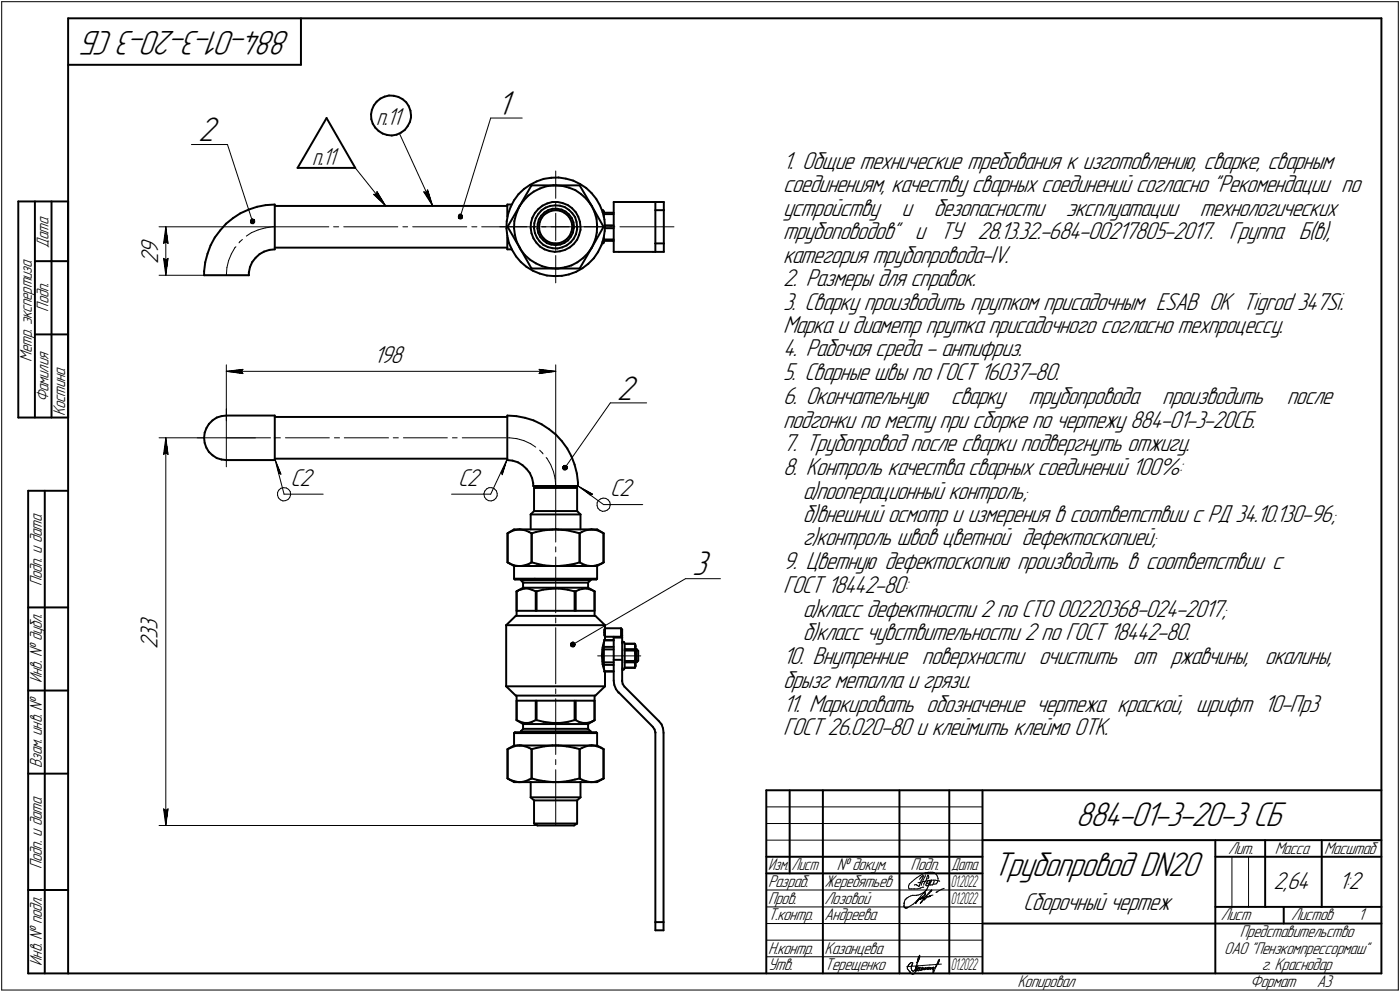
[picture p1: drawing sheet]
<svg xmlns="http://www.w3.org/2000/svg" width="421mm" height="298mm" viewBox="0 0 421 298" stroke-linecap="round" stroke-linejoin="round" font-family="sans-serif">
<defs><g id="words">
<g font-size="10.9">
<text x="87.4" y="9.4" transform="rotate(-180 87.4 9.4)">884-01-3-20-3 СБ</text>
<text x="149.6" y="34.4">1</text>
<text x="59.6" y="42.4">2</text>
<text x="185.5" y="120.1">2</text>
<text x="208.2" y="172.9">3</text>
<text x="323.6" y="248.1">884-01-3-20-3 СБ</text>
<text x="298.7" y="263.4">Трубопровод DN20</text>
</g>
<g font-size="7.8">
<text x="235.5" y="50.8">1. Общие технические требования к изготовлению, сварке, сварным</text>
<text x="235.5" y="57.8">соединениям, качеству сварных соединений согласно &quot;Рекомендации по</text>
<text x="235.5" y="64.8">устройству</text>
<text x="271.1" y="64.8">и</text>
<text x="280.9" y="64.8">безопасности</text>
<text x="320.6" y="64.8">эксплуатации</text>
<text x="360.9" y="64.8">технологических</text>
<text x="235.5" y="71.8">трубоповодов&quot; и ТУ 28.13.32.-684-00217805-2017. Группа Б(в),</text>
<text x="47.6" y="79.4" transform="rotate(-90 47.6 79.4)">29</text>
<text x="235.5" y="78.9">категория трубопровода-IV.</text>
<text x="235.5" y="86.1">2. Размеры для справок.</text>
<text x="235.5" y="93.1">3. Сварку производить прутком присадочным ESAB OK Tigrod 347Si.</text>
<text x="235.5" y="100.1">Марка и диаметр прутка присадочного согласно техпроцессу.</text>
<text x="235.5" y="107.1">4. Рабочая среда - антифриз.</text>
<text x="112.5" y="109.1">198</text>
<text x="235.5" y="114.2">5. Сварные швы по ГОСТ 16037-80.</text>
<text x="235.5" y="121.3">6. Окончательную</text>
<text x="286" y="121.3">сварку</text>
<text x="309.3" y="121.3">трубопровода</text>
<text x="349.5" y="121.3">производить</text>
<text x="387" y="121.3">после</text>
<text x="235.5" y="128.5">подгонки по месту при сборке по чертежу 884-01-3-20СБ.</text>
<text x="235.5" y="135.6">7. Трубопровод после сварки подвергнуть отжигу.</text>
<text x="235.5" y="142.7">8. Контроль качества сварных соединений 100%:</text>
<text x="87.4" y="146">С2</text>
<text x="137.8" y="146">С2</text>
<text x="183.5" y="149.1">С2</text>
<text x="241.5" y="149.9">а)пооперационный контроль;</text>
<text x="241.5" y="156.9">б)внешний осмотр и измерения в соответствии с РД 34.10.130-96;</text>
<text x="241.5" y="163.9">г)контроль швов цветной дефектоскопией;</text>
<text x="235.5" y="171">9. Цветную дефектоскопию производить в соответствии с</text>
<text x="235.5" y="178.2">ГОСТ 18442-80:</text>
<text x="241.5" y="185.3">а)класс дефектности 2 по СТО 00220368-024-2017;</text>
<text x="47.3" y="195.1" transform="rotate(-90 47.3 195.1)">233</text>
<text x="241.5" y="192.4">б)класс чувствительности 2 по ГОСТ 18442-80.</text>
<text x="235.5" y="199.6">10. Внутренние поверхности очистить от ржавчины, окалины,</text>
<text x="235.5" y="206.7">брызг металла и грязи.</text>
<text x="235.5" y="213.8">11. Маркировать обозначение чертежа краской, шрифт 10-Пр3</text>
<text x="235.5" y="221">ГОСТ 26.020-80 и клеймить клеймо ОТК.</text>
<text x="383" y="267.2">2,64</text>
<text x="402.6" y="267.2">1:2</text>
<text x="307.7" y="273.4">Сборочный чертеж</text>
</g>
<g font-size="7.7">
<text x="113.1" y="37.5">п.11</text>
<text x="93.9" y="49.4">п.11</text>
</g>
<g font-size="5.4">
<text x="14.6" y="74.4" transform="rotate(-90 14.6 74.4)">Дата</text>
<text x="14.6" y="93.6" transform="rotate(-90 14.6 93.6)">Подп.</text>
<text x="9.6" y="108.6" transform="rotate(-90 9.6 108.6)">Метр. экспертиза</text>
<text x="14.6" y="120.9" transform="rotate(-90 14.6 120.9)">Фамилия</text>
<text x="19.6" y="125" transform="rotate(-90 19.6 125)">Костина</text>
<text x="12.6" y="176.1" transform="rotate(-90 12.6 176.1)">Подп. и дата</text>
<text x="12.6" y="205.2" transform="rotate(-90 12.6 205.2)">Инв. № дубл.</text>
<text x="12.6" y="230.9" transform="rotate(-90 12.6 230.9)">Взам. инв. №</text>
<text x="369.3" y="256.6">Лит.</text>
<text x="383.4" y="256.6">Масса</text>
<text x="398.3" y="256.6">Масштаб</text>
<text x="12.6" y="261.1" transform="rotate(-90 12.6 261.1)">Подп. и дата</text>
<text x="251.6" y="261.6">№ докум.</text>
<text x="273.9" y="261.6">Подп.</text>
<text x="231" y="266.6">Разраб.</text>
<text x="248" y="266.6">Жеребятьев</text>
<text x="231" y="271.6">Пров.</text>
<text x="248" y="271.6">Лозовой</text>
<text x="231" y="276.6">Т.контр.</text>
<text x="248" y="276.6">Андреева</text>
<text x="367.1" y="276.6">Лист</text>
<text x="372.9" y="281.7">Представительство</text>
<text x="388.3" y="276.6">Листов</text>
<text x="408.5" y="276.6">1</text>
<text x="231" y="286.6">Н.контр.</text>
<text x="248" y="286.6">Казанцева</text>
<text x="368.2" y="286.6">ОАО &quot;Пензкомпрессормаш&quot;</text>
<text x="12.6" y="290.2" transform="rotate(-90 12.6 290.2)">Инв. № подл.</text>
<text x="231" y="291.6">Утв.</text>
<text x="248" y="291.6">Терещенко</text>
<text x="379.5" y="291.4">г. Краснодар</text>
<text x="306" y="296.6">Копировал</text>
<text x="376" y="296.6">Формат</text>
<text x="396" y="296.6">A3</text>
</g>
<g font-size="5.3">
<text x="231.1" y="261.6">Изм.</text>
<text x="238.1" y="261.6">Лист</text>
<text x="286.1" y="261.6">Дата</text>
</g>
<g font-size="5.2">
<text x="286" y="266.6">01.2022</text>
<text x="286" y="271.6">01.2022</text>
<text x="286" y="291.6">01.2022</text>
</g>
</g></defs>
<g fill="none" stroke="#000" stroke-width=".59">
<path d="M20.5 5.5v287zM20.5 5.5h395zM20.5 19.5h70zM90.5 5.5v14zM415.5 5.5v287zM98.2 35.5l-8.7 15zM98.2 35.5l8.6 15zM111.6 34.4l.1 1.4zM111.7 35.8l.4 1.4zM111.8 33l-.2 1.4zM112.1 37.2l.8 1.2zM112.4 31.7l-.6 1.3z"/>
<path d="M112.9 38.4l1 1zM113.3 30.6l1.1-1zM113.3 30.6l-.9 1.1zM113.9 39.4l1.2 .7zM114.4 29.6l1.3-.6zM115.7 29l1.3-.3zM117 28.7l1.4 .1zM118.4 28.8l1.4 .3zM119.8 29.1l1.3 .7zM120.6 39.9l1.2-.9zM121.1 29.8l1.1 .9zM122.2 30.7l.7 1.2z"/>
<path d="M122.6 37.9l-.8 1.1zM122.9 31.9l.5 1.4zM123.3 36.7l-.7 1.2zM123.4 33.3l.2 1.4zM123.6 35.3l-.3 1.4zM123.6 34.7v.6zM89.5 50.5h17.3zM115.1 40.1l1.3 .5zM116.4 40.6l1.5 .1zM117.9 40.7l1.4-.2zM119.3 40.5l1.3-.6zM156 58.3l1.6-1.5z"/>
<path d="M156 58.3l-1.4 1.9zM157.6 56.8l1.8-1.3zM158.9 58.8l-1.4 1.5zM158.9 58.8l1.6-1.2zM159.4 55.5l2-1zM159.9 55.7h.1M159.9 55.7l-3.6 6.2zM159.9 55.7h7.2zM160.5 57.6l1.9-1zM161.4 54.5l2.1-.7zM162.4 56.6l1.9-.6zM163.5 53.8l2.3-.4z"/>
<path d="M164.3 56l2.1-.3zM165.8 53.4l2.2-.1zM166.4 55.7h.7zM167.1 55.7l2.1 .2zM167.1 55.7h7.2zM168 53.3l2.2 .4zM169.2 55.9l1.9 .5zM170.2 53.7l2.2 .6zM171.1 56.4l2 .7zM172.4 54.3l2 1zM173.1 57.1l1.7 1.2zM174.3 55.7l3.7 6.2z"/>
<path d="M174.4 55.3l1.9 1.2zM174.8 58.3l1.5 1.4zM176.3 59.7l1.2 1.6zM176.3 56.5l1.6 1.5zM177.9 58l1.4 1.8zM179.3 59.8l1.1 1.9zM5.5 60.5v65zM5.5 60.5h15zM10.5 60.5v65zM10.5 78.5h5zM15.5 60.5v65zM15.5 78.5h5z"/>
<path d="M20.5 60.5v65zM61.7 78.8l-.3 2.7zM62.4 76.3l-.7 2.5zM63.3 73.7l-.9 2.6zM64.6 71.4l-1.3 2.3zM66.2 69.3l-1.6 2.1zM68 67.2l2.1-1.7zM68 67.2l-1.8 2.1zM70.1 65.5l2.2-1.4zM72.3 64.1l2.5-1.1zM74.8 63l2.5-.9zM75.9 78.7l-.7 1.6z"/>
<path d="M76.9 77.5l1.2-1.1zM76.9 77.5l-1 1.2zM77.3 62.1l2.6-.5zM78.1 76.4l1.3-.8zM79.4 75.6l1.6-.5zM79.9 61.6l2.7-.1zM81 75.1l1.6-.2zM82.6 74.4h70zM82.6 61.9h70zM82.6 61.5v13.4zM152.3 68.7l.3 2.2zM152.4 66.5l-.1 2.2z"/>
<path d="M152.6 70.9l.5 2.2zM152.6 71.3v3.6zM152.6 61.5v3.6zM152.6 61.5h1.3zM152.6 74.9h1.3zM152.7 68.2l3.6 6.2zM152.8 64.3l-.4 2.2zM153.1 73.1l.9 2zM153.6 62.1l-.8 2.2zM154 75.1l1.2 1.9zM154.6 68.6l.3 2zM154.6 60.2l-1 1.9z"/>
<path d="M154.7 66.5l-.1 2.1zM154.9 70.6l.5 2zM155.2 64.5l-.5 2zM155.2 77l1.4 1.7zM155.4 72.6l.9 1.8zM156 62.6l-.8 1.9zM156.3 61.9l-.3 .7zM156.3 74.4l3.6 6.3zM156.3 61.9l-3.6 6.3zM156.3 74.4l.3 .7zM156.6 78.7l1.7 1.5zM156.6 75.1l1.3 1.6z"/>
<path d="M157.5 60.3l-1.2 1.6zM157.9 76.7l1.5 1.4zM159.4 78.1l1.8 1.1zM159.6 68.5l.3 1.6zM159.7 67l-.1 1.5zM159.9 70.1l.5 1.5zM160.1 65.4l-.4 1.6zM160.4 71.6l.9 1.3zM160.6 68.6l.3 1.4zM160.7 67.1l-.1 1.5zM160.9 64l-.8 1.4zM160.9 70l.6 1.4z"/>
<path d="M161.1 65.6l-.4 1.5zM161.2 79.2l1.9 .8zM161.3 72.9l1.1 1.2zM161.5 71.4l.8 1.2zM161.6 68.7l.3 1.3zM161.7 67.3l-.1 1.4zM161.9 62.8l1.3-1zM161.9 62.8l-1 1.2zM161.9 70l.6 1.2zM161.9 64.3l-.8 1.3zM162.1 66l-.4 1.3zM162.1 68.1l.1 1.3z"/>
<path d="M162.2 69.4l.5 1.2zM162.3 66.8l-.2 1.3zM162.3 72.6l1.1 1zM162.4 74.1l1.3 .8zM162.5 71.2l.9 1zM162.7 70.6l.8 1zM162.7 64.9l-.6 1.1zM162.8 65.6l-.5 1.2zM162.8 63.2l1.3-.8zM162.8 63.2l-.9 1.1zM163.2 61.8l1.4-.7zM163.4 72.2l1.1 .9z"/>
<path d="M163.4 73.6l1.4 .7zM163.5 71.6l1 .9zM163.6 64.6l1.1-.8zM163.6 64.6l-.8 1zM163.7 74.9l1.6 .5zM163.7 63.8l1.1-.6zM163.7 63.8l-1 1.1zM164.1 62.4l1.3-.5zM164.5 72.5l1.2 .5zM164.5 73.1l1.3 .4zM164.6 61.1l1.5-.4zM164.7 63.8l1.2-.5z"/>
<path d="M164.8 74.3l1.4 .3zM164.8 63.2l1.4-.5zM165.3 75.4l1.6 .3zM165.4 61.9l1.6-.2zM165.7 73l1.3 .2zM165.8 73.5l1.3 .2zM165.9 63.3l1.2-.1zM166.1 60.7h1.6zM166.2 62.7h1.4zM166.2 74.6l1.4 .1zM166.9 75.7l1.5-.2zM167 73.2l1.2-.1z"/>
<path d="M167 61.7l1.4 .1zM167.1 63.2l1.3 .1zM167.1 73.7l1.4-.2zM167.6 62.7l1.3 .3zM167.6 74.7l1.5-.4zM167.7 60.7l1.5 .3zM168.2 73.1l1.3-.5zM168.4 75.5l1.5-.4zM168.4 63.3l1.2 .5zM168.4 61.8l1.4 .4zM168.5 73.5l1.3-.5zM168.9 63l1.2 .6z"/>
<path d="M169.1 74.3l1.3-.6zM169.2 61l1.6 .6zM169.5 72.6l1-.8zM169.6 63.8l1.1 .9zM169.8 73l1.1-.8zM169.8 62.2l1.3 .9zM169.9 75.1l1.5-.8zM170.1 63.6l1 .8zM170.4 73.7l1.2-.9zM170.7 64.7l.7 1zM170.8 61.6l1.2 1zM171.1 64.4l.9 1.1z"/>
<path d="M171.1 63.1l1 1zM171.4 74.3l1.2-1zM171.4 70.8l-.9 1zM171.4 65.7l.6 1.2zM171.7 71.1l-.8 1.1zM171.9 79.8l1.8-1zM171.9 69.6l-.5 1.2zM172 66.9l.1 1.3zM172 65.5l.5 1.3zM172 62.6l1.1 1.2zM172.1 68.3l-.2 1.3zM172.1 68.2v.1z"/>
<path d="M172.1 64.1l.9 1.2zM172.3 69.9l-.6 1.2zM172.5 66.8l.1 1.4zM172.6 68.6l-.3 1.3zM172.6 71.7l-1 1.1zM172.6 68.2v.4zM173 65.3l.4 1.4zM173.1 63.8l.8 1.3zM173.2 70.4l-.6 1.3zM173.4 66.7l.2 1.5zM173.6 72.1l-1 1.2zM173.6 68.9l-.4 1.5z"/>
<path d="M173.6 68.2v.7zM173.7 78.8l1.6-1.2zM173.9 65.1l.5 1.5zM174.2 70.6l-.6 1.5zM174.4 66.6l.2 1.6zM174.6 69.1l-.4 1.5zM174.6 68.2v.9zM176.8 76.1l-1.5 1.5zM177 79.2l1.6-1.6zM177.5 61.3l.5 .6zM178 74.4l-1.2 1.7zM178 74.4l-3.7 6.3z"/>
<path d="M178 61.9l3.5 6.3zM178 61.9l.8 1.9zM178.3 73.7l-.3 .7zM178.8 63.8l.6 2zM179.1 71.9l-.8 1.8zM179.4 65.8l.2 2zM179.5 69.8l-.4 2.1zM179.6 67.8l-.1 2zM179.8 75.8l-1.2 1.8zM180.4 61.7l.9 2.1zM180.8 73.7l-1 2.1zM181.1 63.2h.2z"/>
<path d="M181.1 73.2h.2zM181.3 73.2l.3-.3zM181.3 63.2v.7zM181.3 63.2l.3 .3zM181.3 63.8l.5 2.2zM181.3 72.5v.7zM181.5 68.2l-3.5 6.2zM181.5 71.6l-.7 2.1zM181.6 72h3zM181.6 72.4h3zM181.6 63.9h3zM181.6 64.3h3z"/>
<path d="M181.6 63.5v1.6zM181.6 71.3v1.6zM181.8 66l.1 2.2zM181.9 69.4l-.4 2.2zM181.9 68.2v1.2zM181.9 68.6h2.7zM181.9 67.7h2.7zM184.6 60.7v15zM184.6 75.7h1.5zM184.6 60.7h1.5zM186.1 60.7h10.2zM186.1 75.7h10.2z"/>
<path d="M196.3 75.7h.8zM196.3 60.7h.8zM197.1 63.2h2.5zM197.1 73.2h2.5zM197.1 60.7h2.5zM197.1 73.2v2.5zM197.1 60.7v2.5zM197.1 63.2v10zM197.1 75.7h2.5zM199.6 63.2v10zM199.6 73.2v2.5zM199.6 60.7v2.5z"/>
<path d="M61.4 81.5v1.2zM61.4 82.7h13.4zM74.8 81.9v.8zM75.2 80.3l-.4 1.6zM158.3 80.2l2 1.2zM159.9 80.7h.1M159.9 80.7h7.2zM160.3 81.4l2 .8zM162.3 82.2l2.2 .6zM163.1 80l1.9 .5zM164.5 82.8l2.2 .2zM165 80.5l2.1 .2z"/>
<path d="M166.7 83l2.3-.1zM167.1 80.7h.7zM167.1 80.7h7.2zM167.8 80.7l2-.4zM169 82.9l2.1-.4zM169.8 80.3l2.1-.5zM171.1 82.5l2.1-.8zM173.2 81.7l2-1.1zM175.2 80.6l1.8-1.4zM10.5 100.5h5zM15.5 100.5h5zM5.5 125.5h15z"/>
<path d="M61.4 131.6l.2 1.5zM61.6 130l-.2 1.6zM61.6 133.1l.5 1.4zM62.1 128.7l-.5 1.3zM62.1 134.5l.7 1.3zM62.8 127.4l-.7 1.3zM62.8 135.8l1.1 1zM63.9 126.3l1.3-.8zM63.9 126.3l-1.1 1.1zM63.9 136.8l1.3 .9zM65.2 125.5l1.4-.4zM65.2 137.7l1.4 .4z"/>
<path d="M66.6 125.1l1.5-.2zM66.6 138.1l1.5 .2zM68.1 124.9h14.5zM68.1 138.3h14.5zM82.6 124.9v6.7zM82.6 131.6v6.7zM82.6 137.8h70zM82.6 125.3h70zM152.6 124.9v13.4zM152.6 124.9l2.7 .2zM152.6 138.3l1.6 .1zM154.2 138.4l1.6 .5z"/>
<path d="M155.3 125.1l2.6 .5zM155.8 138.9l1.3 .9zM157.1 139.8l1.2 1.1zM157.9 125.6l2.5 .7zM160.4 126.3l2.5 1.2zM162.9 127.5l2.2 1.4zM165.1 128.9l2.1 1.7zM167.2 130.6l1.8 2zM169 132.6l1.6 2.2zM170.6 134.8l1.3 2.4zM171.9 137.2l.9 2.4zM172.8 139.6l.7 2.6z"/>
<path d="M8.5 147.5v145zM8.5 147.5h12zM13.5 147.5v145zM153.4 159.9l1.2-.6zM154.6 159.3l1.2-.1zM154.6 159.1h1.7zM155.8 159.2l.5-.1zM156.3 159.1l.4 .1zM156.3 159.1h10.8zM156.7 159.2l1.2 .1zM157.9 159.3l1.2 .6zM158.3 140.9l1 1.3z"/>
<path d="M159.1 159.9l.8 .4zM159.3 142.2l.7 1.5zM159.6 154.6v4.5zM159.6 154.6h15zM160 143.7l.4 1.5zM160.4 145.2v.8zM160.4 146h13.4zM160.6 146.6l1-.6zM160.6 153.6l-1 1zM160.6 146.6v7zM160.6 146.6h13zM160.6 153.6h13z"/>
<path d="M161.3 159.9l2.4-.6zM163.7 159.3l2.4-.1zM166.1 159.2l1-.1zM167.1 159.1l.8 .1zM167.1 159.1h10.8zM167.9 159.2l2.4 .1zM170.3 159.3l2.4 .6zM172.6 146l1 .6zM172.7 159.9l1.6 .4zM173.5 142.2l.3 2.7zM173.6 153.6l1 1zM173.6 146.6v7z"/>
<path d="M173.8 144.9v1.1zM174.6 154.6v4.5zM175 159.9l1.2-.6zM176.2 159.3l1.3-.1zM177.5 159.2l.4-.1zM177.9 159.1l.4 .1zM177.9 159.1h1.7zM178.3 159.2l1.3 .1zM179.6 159.3l1.2 .6zM179.6 159.1l1.9 1.2zM180.8 159.9l.7 .4zM152.7 160.3v8.7z"/>
<path d="M152.7 169l1.9 1.1zM152.7 160.3l.7-.4zM152.7 169l.7 .4zM152.7 160.3l1.9-1.2zM153.4 169.4l1.3 .5zM154.6 170.1h1.7zM154.6 173.9l.3 .3zM154.6 170.1v3.8zM154.6 173.9h6.3zM154.7 169.9l1.2 .2zM154.9 174.2h6.1zM155.4 177.7l.4-.2z"/>
<path d="M155.4 177.7l1.9-1.1zM155.4 177.7v7.4zM155.4 177.7v5.9zM155.8 177.5l.3-.2zM155.9 170.1h.4zM156.1 177.3l.4-.1zM156.3 170.1h.4zM156.3 170.1h4.6zM156.5 177.2l1.2-.3zM156.6 174.3l.7 .8zM156.6 174.3h.2zM156.6 174.2v.1z"/>
<path d="M156.7 170.1l1.3-.3zM156.8 174.3h20.8zM157.3 175.1v1.5zM157.3 175.1h.3zM157.3 176.6h.3zM157.6 175.1h19.3zM157.6 176.6h19.3zM157.7 176.9h1.1zM158 169.8l1.2-.4zM158.8 176.9l1.3 .4zM159.2 169.4l.7-.4zM159.9 160.3h.1"/>
<path d="M159.9 160.3v8.7zM159.9 169h.1M159.9 169l1.6 .4zM159.9 160.3l1.4-.4zM160.1 177.3l1 .4zM160.9 170.1h6.2zM160.9 173.9h18.7zM161 174.2h18.3zM161.1 177.7h.3zM161.1 177.7v5.9zM161.4 177.7v5.9zM161.4 177.7l1.9-.5z"/>
<path d="M161.5 169.4l2.3 .5zM163.3 177.2l2.3-.2zM163.8 169.9l2.5 .2zM165.6 177l2.5-.1zM166.3 170.1h.8zM167.1 170.1h1zM167.1 170.1h10.8zM168.1 176.9l2.6 .3zM168.1 170.1l2.4-.3zM170.5 169.8l2.4-.4zM170.7 177.2l2.1 .5zM172.8 177.7h.3z"/>
<path d="M172.8 177.7v5.9zM172.9 169.4l1.4-.4zM173.1 177.7v5.9zM173.1 177.7l1.1-.5zM174.2 177.2l1.1-.2zM174.3 169l.8 .4zM174.3 160.3v8.7zM174.3 160.3l.7-.4zM175.1 169.4l1.2 .5zM175.3 177l1.1-.1zM176.3 169.9l1.2 .2zM176.4 176.9l1.3 .3z"/>
<path d="M176.9 175.1l.7-.8zM176.9 176.6l1.9 1.1zM176.9 175.1v1.5zM177.5 170.1h.4zM177.6 174.2v.1zM177.7 177.2l1.1 .5zM177.9 170.1h1.7zM177.9 170.1h.5zM178.4 170.1l1.2-.3zM178.8 177.7v7.4zM178.8 177.7v5.9zM179.3 174.2l.3-.3z"/>
<path d="M179.6 170.1v3.8zM179.6 169.8l1.2-.4zM179.6 170.1l1.9-1.1zM180.8 169.4l.7-.4zM181.5 160.3v8.7zM8.5 182.5h12zM152.2 187.9h29.7zM152.2 187.9l2.9-2.8zM152.2 187.9v18.3zM155.1 185.1h24zM155.4 183.6h.2zM155.6 183.6h5.5z"/>
<path d="M161.4 183.6h11.4zM173.1 183.6h5.7zM179.1 185.1l2.8 2.8zM181 196.9l.2 1.8zM181.2 195.2l-.2 1.7zM181.2 198.7l.1 1zM181.3 194.5v5.2zM181.3 194.5l-.1 .7zM181.3 199.7l.1 .6zM181.4 194l-.1 .5zM181.6 195.2h3zM181.6 199.1h3z"/>
<path d="M181.6 194.4h3zM181.6 199.8h3zM181.6 193l-.2 1zM181.6 193.1v7.9zM181.8 192.4h2.8zM181.8 192.4l-.2 .6zM181.9 189.5v.7zM181.9 190.2v.8zM181.9 191v.3zM181.9 190.8v.5zM181.9 190.2v.6zM181.9 189.1v1.1z"/>
<path d="M181.9 189.2v.6zM181.9 189.8v.9zM181.9 190.7v.5zM181.9 190.8v.4zM181.9 190v.8zM181.9 189.1v.9zM181.9 189.3v.7zM181.9 190v.9zM181.9 190.9v.4zM181.9 192.2l-.1 .2zM181.9 192.2h.1M181.9 191.3h4.9z"/>
<path d="M181.9 188.8h4.9zM181.9 191.3v.8zM181.9 187.9v.9zM181.9 188.8v.2zM181.9 189v.5zM181.9 191.3h.1M181.9 188.9v.2zM181.9 188.9h.1M181.9 188.8h.1M181.9 188.9v.3zM181.9 191.2v.1zM181.9 188.8v.3z"/>
<path d="M181.9 188.9v.4zM181.9 192.1l-.1 .3zM184.6 191.6v5.5zM184.6 198.3h2.5zM184.6 197.1v1.2zM184.6 198.3v6.3zM184.6 191.6h2.5zM184.6 191.3v.3zM186.8 188.8v2.5zM186.8 188.8l.3 .3zM187.1 191.6v5.5zM187.1 198.3v6.3z"/>
<path d="M187.1 197.1v1.2zM187.1 189.1v1.9zM187.1 191l-.3 .3zM187.1 191v.6zM187.2 193l-.1 .2zM187.2 193l.2-.1zM187.4 192.9l.2 .1zM187.6 193h.1M187.7 193l.2 .5zM187.9 195.5h3zM187.9 193.5v1.6zM187.9 195.1v.4z"/>
<path d="M187.9 199.1v1.6zM187.9 198.6v.5zM187.9 193.5h3zM187.9 198.6h3zM187.9 195.1h3zM187.9 199.1h3zM187.9 195.5v3.1zM190.9 195.7l.1 .6zM190.9 195.5v.2zM190.9 195.1v.4zM190.9 199.2l.1 .3zM190.9 199.1v.1z"/>
<path d="M190.9 193.5l.1 .3zM190.9 193.5h.1M190.9 193.5l.2 .3zM190.9 198.6v.5zM191 196.3l.1 .5zM191 198.1l-.1 .5zM191 194.8l-.1 .3zM191 199.5l.1 .2zM191 193.8l.1 .3zM191.1 196.8v.3zM191.1 197.6l-.1 .5zM191.1 197.1v.5z"/>
<path d="M191.1 194.6l-.1 .2zM191.1 194.2v.4zM191.1 199.9v.3zM191.1 193.8v.4zM191.1 199.9v.4zM191.1 197.1v2.8zM191.1 194.2v2.9zM191.1 199.7v.2zM191.1 194.2h.1M191.1 195.1h.3zM191.1 199.1h.3zM191.4 195.1v4z"/>
<path d="M191.4 195.1l.5 .5zM191.9 198.5l-.5 .6zM191.9 195.6v2.9zM8.5 207.5h12zM152.2 206.2h29.7zM152.2 206.2l2.9 2.8zM155.1 209h24zM155.4 210.6v5.8zM155.4 216.4l1.1 .5zM155.4 210.6h5.7zM155.4 216.4l1.9 1.2zM155.4 209v7.4z"/>
<path d="M156.5 216.9l1.2 .4zM156.6 219.8v.2zM156.6 219.8h20.8zM157.3 217.6v1.4zM157.3 219l-.7 .8zM157.3 217.6h19.3zM157.3 219h19.3zM157.7 217.3h1.2zM158.9 217.3l1.1-.4zM160 216.9l1.1-.5zM161.1 216.4h.3zM161.1 210.6v5.8z"/>
<path d="M161.4 210.6h11.4zM161.4 216.4l2.1 .5zM161.4 210.6v5.8zM163.5 216.9l2.6 .4zM166.1 217.3h2.5zM168.6 217.3l2.3-.4zM170.9 216.9l1.9-.5zM172.8 216.4h.3zM172.8 210.6v5.8zM173.1 210.6v5.8zM173.1 210.6h5.5zM173.1 216.4l1 .5z"/>
<path d="M174.1 216.9l1.2 .4zM175.3 217.3h1.2zM176.5 217.3l1.1-.3zM176.6 217.6h.3zM176.6 219h.3zM176.9 219l.7 .8zM176.9 217.6v1.4zM176.9 217.6l1.9-1.2zM177.4 219.8h.2zM177.6 217l.5-.2zM177.6 219.8v.2zM178.1 216.8l.4-.1z"/>
<path d="M178.5 216.7l.3-.3zM178.6 210.6h.2zM178.8 209v7.4zM178.8 210.6v5.8zM179.1 209l2.8-2.8zM181.4 200.3l.3 1zM181.7 201.3l.2 .5zM181.8 201.8h2.8zM181.8 201.8l.1 .1zM181.9 201.8v.3zM181.9 202h.1M181.9 202.1v4.1z"/>
<path d="M181.9 202.1h.1M184.6 204.6l.1 1.2zM184.7 205.8l.6 1.3zM185.3 207.1l.7 1zM186 208.1h.1M186.1 208.1l10.2 10.3zM187.1 204.7l.2 .9zM187.1 204.6v.1zM187.1 200.9l.1 .3zM187.2 201.2l.2 .1zM187.3 205.6l.5 .7zM187.4 201.3l.2-.1z"/>
<path d="M187.6 201.2h.1M187.8 206.3l10.3 10.4zM187.9 200.7h3zM187.9 200.7l-.2 .4zM191 200.4l-.1 .3zM191.1 200.2l-.1 .2zM191.1 200.3l-.2 .4zM196.3 218.4l.5 .8zM196.8 219.2l.3 .8zM198.1 216.7l.9 1zM199 217.7l.4 1.2zM199.4 218.9l.2 1.3z"/>
<path d="M8.5 232.5h12zM152.7 233.9l1.9 1.1zM152.7 225.1v8.8zM152.7 225.1l.7-.3zM152.7 233.9l.7 .5zM152.7 225.1l1.9-1.1zM153.4 224.8l1.2-.5zM153.4 234.4l1.3 .4zM154.6 235h1.7zM154.6 224.3l1.2-.3zM154.6 220.3h25zM154.6 224h1.7z"/>
<path d="M154.6 220.3v3.7zM154.7 234.8l1.2 .2zM154.9 220h24.4zM154.9 220l-.3 .3zM155.8 224h.5zM155.9 235h.4zM156.3 224h.4zM156.3 224h10.8zM156.3 235h.4zM156.3 235h10.8zM156.7 224l1.2 .3zM156.7 235l1.3-.2z"/>
<path d="M157.9 224.3l1.2 .4zM158 234.8l1.2-.5zM159.1 224.7l.8 .4zM159.2 234.3l.7-.4zM159.6 239.6h15zM159.6 235v4.6zM159.6 239.6l1 .9zM159.9 225.1v8.8zM159.9 233.9h.1M159.9 225.1h.1M159.9 225.1l1.4-.3zM159.9 233.9l1.6 .5z"/>
<path d="M161.3 224.8l2.4-.5zM161.5 234.4l2.3 .4zM163.7 224.3l2.4-.3zM163.8 234.8l2.5 .2zM166.1 224h1zM166.3 235h.8zM167.1 235h10.8zM167.1 224h10.8zM167.1 224h.8zM167.1 235h1zM167.9 224l2.4 .3zM168.1 235l2.4-.2z"/>
<path d="M170.3 224.3l2.4 .4zM170.5 234.8l2.4-.5zM172.7 224.7l1.6 .4zM172.9 234.3l1.4-.4zM174.3 225.1l.7-.3zM174.3 225.1v8.8zM174.3 233.9l.8 .5zM174.6 235v4.6zM175 224.8l1.2-.5zM175.1 234.4l1.2 .4zM176.2 224.3l1.3-.3zM176.3 234.8l1.2 .2z"/>
<path d="M177.5 224h.4zM177.5 235h.4zM177.9 224h.4zM177.9 235h.5zM177.9 224h1.7zM177.9 235h1.7zM178.3 224l1.3 .3zM178.4 235l1.2-.2zM179.3 220l.3 .3zM179.6 220.3v3.7zM179.6 235l1.9-1.1zM179.6 224l1.9 1.1z"/>
<path d="M179.6 224.3l1.2 .4zM179.6 234.8l1.2-.5zM180.8 224.7l.7 .4zM180.8 234.3l.7-.4zM181.5 225.1v8.8zM197.1 220.2v56.9zM197.1 220v.2zM199.6 220.2v56.9zM230.5 237.5h185zM230.5 237.5v55zM237.5 237.5v25zM247.5 237.5v55z"/>
<path d="M270.5 237.5v55zM285.5 237.5v55zM295.5 237.5v55zM160.6 247.5l1 .6zM160.6 240.5h13zM160.6 240.5v7zM160.6 247.5h13zM161.6 248.1h11zM172.6 248.1l1-.6zM173.6 240.5v7zM173.6 240.5l1-.9zM230.5 257.5h65z"/>
<path d="M295.5 252.5h120zM365.5 252.5v40zM365.5 257.5h15zM380.5 252.5v20zM380.5 257.5h35zM397.5 252.5v20zM8.5 267.5h12zM197.1 279.6h2.5zM197.1 277.1h2.5zM197.1 277.1v2.5zM199.6 277.1v2.5zM230.5 262.5h65z"/>
<path d="M295.5 277.5h70zM365.5 277.5h50zM365.5 272.5h50zM386.1 272.5v5zM8.5 292.5h12zM20.5 292.5h395z"/>
</g>
<g fill="none" stroke="#000" stroke-width=".3">
<path d="M.5 .5v297zM.5 .5h420zM420.5 .5v297zM147.6 35.5l-9.2 29.6zM147.6 35.5h9.5zM57.6 43.4h10.8zM68.4 43.4l7.5 23.1zM106.8 50.5l9.2 11.4zM112.4 58.4l3.6 3.5zM112.4 58.4h.8zM113.4 57.6l-.2 .8zM113.4 57.6l2.6 4.3z"/>
<path d="M120.1 40.1l10 21.8zM127.4 57.7l2.7 4.2zM127.4 57.7l.8 .1zM128.6 57.1l-.4 .7zM128.6 57.1l1.5 4.8zM167.1 51.4v8.2zM47.8 68.2h34.8zM49.2 73.2l.7-.6zM49.2 77.6l.7 5.1zM49.2 77.6l.7 .5zM49.9 68.2l.6 5zM49.9 72.6l.6 .6z"/>
<path d="M49.9 68.2l-.7 5zM49.9 78.1l.6-.5zM49.9 68.2v14.5zM50.5 77.6l-.6 5.1zM68.7 78.3l-.5 2.1zM69.6 76.3l-.9 2zM70.7 74.3l-1.1 2zM70.7 74.3l.3-.1zM72.1 72.6l-.2 .4zM72.1 72.6l.8-.6zM74.1 71l1.5-1.1zM75.6 69.9l2-.8z"/>
<path d="M77.6 69.1l2.2-.6zM79.8 68.5l2.2-.3zM82 68.2h.6zM82.6 68.2h16.3zM100.3 68.2h1.6zM103.4 68.2h16.2zM121.2 68.2h1.4zM124.1 68.2h16.3zM141.9 68.2h1.5zM144.9 68.2h16.2zM150.3 68.2h8.2zM160 68.2h1.5z"/>
<path d="M162.6 68.2h1.6zM163 68.2h4.1zM165.7 68.2h16.2zM167.1 68.2h4.1zM167.1 76.8v8.2zM167.1 73.8v1.5zM167.1 68.2v4.1zM167.1 61v1.6zM167.1 64.1v4.1zM172.7 68.2h1.5zM175.7 68.2h8.2zM183.4 68.2h1.5z"/>
<path d="M186.4 68.2h16.3zM47.8 82.7h27zM68.2 80.4l-.1 2.3zM68.1 111.6l5-.6zM68.1 111.6l5 .7zM68.1 111.6h99zM68.1 109.6v16.8zM72.6 111.6l.5 .7zM73.1 111l-.5 .6zM162.1 112.3l5-.7zM162.1 111l.5 .6zM162.1 111l5 .6z"/>
<path d="M162.6 111.6l-.5 .7zM167.1 109.6v36.4zM47.8 131.6h13.6zM49.2 136.6l.7-.5zM49.9 131.6l.6 5zM49.9 136.1l.6 .5zM49.9 131.6l-.7 5zM49.9 131.6v116.5zM59.4 131.6h8.7zM68.1 131.6h13.3zM68.1 131.6h8.7zM68.1 131.6v8.7z"/>
<path d="M68.1 122.9v8.7zM82.6 137.8l1.9 4.7zM82.6 137.8l2.8 10.7zM82.8 131.6h1.5zM85.9 131.6h13.2zM100.6 131.6h1.5zM103.5 131.6h13.3zM118.3 131.6h1.5zM121.3 131.6h13.2zM136.1 131.6h1.4zM139 131.6h13.2zM152.6 131.6h.6z"/>
<path d="M152.6 137.8l-1.6 4.9zM152.6 137.8l-5 10.7zM153.2 131.6l2.2 .2zM155.4 131.8l2.2 .6zM157.6 132.4l2 .9zM159.6 133.3l1.5 1.1zM162.3 135.3l.8 .8zM163.1 136.1l.2 .3zM164.3 137.5l.2 .3zM164.5 137.8l1.1 1.8zM165.6 139.6l.9 2.1zM183.6 121.1l-13.7 19.4z"/>
<path d="M183.6 121.1h10.9zM83.5 148v.8zM83.5 148.8l.2 .8zM83.7 142.2l.8 .3zM83.7 149.6l.6 .6zM83.8 147.3l.7-.6zM83.8 147.3l-.3 .7zM84.3 150.2l.8 .3zM84.5 146.7l.8-.1zM85.1 150.5h.8zM85.3 146.6h.8zM85.4 148.5h11.8z"/>
<path d="M85.9 150.5l.7-.4zM86.1 146.6l.7 .5zM86.8 147.1l.5 .6zM87.1 149.5l-.5 .6zM87.3 147.7l.1 .8zM87.4 148.8l-.3 .7zM87.4 148.5v.3zM135.8 148.5h11.8zM145.5 148.5l.2 .9zM145.5 148.3v.2zM145.7 149.4l.5 .6zM145.8 147.6l-.3 .7z"/>
<path d="M146.2 150l.7 .5zM146.4 146.9l.7-.3zM146.4 146.9l-.6 .7zM146.9 150.5h.8zM147.1 146.6h.8zM147.7 150.5l.8-.2zM147.9 146.6l.8 .3zM148.5 150.3l.6-.5zM148.7 146.9l.6 .6zM149.3 147.5l.2 .8zM149.5 149l-.4 .8zM149.5 148.3v.7z"/>
<path d="M150.7 141.9l.3 .8zM166.5 141.7l.5 2.1zM167 143.8l.1 2.2zM167.1 146v16.9zM173.8 146l4.4 2.5zM173.8 146l7.7 5.6zM177.5 148.8l.7-.3zM179.6 151.1v.9zM179.6 152l.2 .7zM179.8 152.7l.6 .6zM179.9 150.5l.7-.6zM179.9 150.5l-.3 .6z"/>
<path d="M180.4 153.3l.8 .4zM180.6 149.9l.8-.2zM181.2 153.7l.7-.1zM181.4 149.7l.8 .1zM181.5 151.6h11.8zM181.9 153.6l.8-.4zM182.2 149.8l.7 .4zM182.7 153.2l.6-.5zM182.9 150.2l.5 .7zM183.4 150.9l.2 .7zM183.5 151.9l-.2 .8zM183.6 151.6l-.1 .3z"/>
<path d="M167.1 164.3v1.6zM167.1 167.4v16.7zM206.2 173.9h10.5zM167.1 185.7v1.5zM167.1 188.6v16.9zM172.2 193.7l34-19.8zM179.7 197.1h13zM167.1 207v1.4zM167.1 210v16.7zM167.1 228.3v1.5zM167.1 231.3v16.8zM47.8 248.1h119.3z"/>
<path d="M49.2 243.1l.7 5zM49.2 243.1l.7 .5zM49.9 243.6l.6-.5zM50.5 243.1l-.6 5zM230.5 247.5h65zM230.5 252.5h65zM230.5 242.5h65zM370.5 257.5v15zM375.5 257.5v15zM230.5 267.5h65zM230.5 272.5h65zM230.5 277.5h65z"/>
<path d="M271.9 272.4v.1zM271.9 272.4h.1M271.9 272.3h.1M271.9 272.2h.1M271.9 271.6v.3zM271.9 271.6h.1M271.9 271.5h.1M272 272.7h.1M271.9 272.6h.1M271.9 271.9v.2zM271.9 271.4h.1M271.9 271.1v.2z"/>
<path d="M272.1 272.7h.1M272 270.8l-.1 .3zM272.2 272.8h.1M272.1 272.8h.1M272.3 272.8h.1M272.2 270.4l-.2 .4zM272.2 270.4h.1M272.4 272.9h.1M272.3 272.9h.1M272.3 270.3h.1M272.5 272.9h.1M272.4 270.3h.1"/>
<path d="M272.5 270.2h.1M272.6 272.9h.1M272.5 270.1h.1M272.7 272.9h.1M272.6 270h.1M272.7 269.9h.1M272.9 272.8h.1M272.8 272.8h.1M272.8 269.8l.2-.1zM273 272.8h.1M273 272.7h.1M273 269.7l.2-.1z"/>
<path d="M273 272.7l.6-.3zM273.2 266.5l.1 .4zM273.2 269.6l.7-.4zM273.3 266.1l-.1 .4zM273.3 266.9l.1 .2zM273.4 267.1h.2zM273.5 265.7l-.2 .4zM273.6 265.6l.7-.7zM273.6 265.6h.1M273.6 272.4l1.1-.7zM273.6 267.1h.6zM273.9 269.2l.5-.1z"/>
<path d="M274.2 267.1h.6zM274.3 264.9l.7-.6zM274.4 269.1h.1M274.5 269.1h.1M274.6 269.1h.1zM274.7 271.7l1.2-1.2zM274.7 269.1h.3zM274.8 267.1h.3zM275 264.3l.8-.6zM275 269.1h.5zM275.1 267.1h.9zM275.2 265.9h.4z"/>
<path d="M275.2 265.9l-.2 .1zM275.4 271.4h.1M275.3 271.4h.1M275.5 271.3h.1M275.5 269.1h.1M275.5 271.2h.1M275.6 265.9l.2 .1zM275.6 265.9h.1M275.6 269.1h.1M275.6 271.1h.1M275.6 271.2h.1M275.7 269.1l.1-.1z"/>
<path d="M275.8 270.8h.1M275.7 270.8h.1M275.7 270.9h.1M275.7 271h.1M275.7 271.1h.1M275.8 263.7l.9-.6zM275.8 270.9h.1M275.9 266.1h.1M275.8 269h.4zM275.9 266.1l.3 .2zM275.9 270.8l-.1 .1zM276 267.1l.8-.2z"/>
<path d="M276 270.4l-.2 .4zM276.1 265.3l.6-.1zM276.1 270.6l-.2 .2zM276.1 270.6h.1M276.1 270.5h.1M276.3 266.4h.1M276.2 269l.6-.3zM276.2 270.5h.1M276.3 266.4l.2-.1zM276.3 270.4h.1M276.4 270.3h.1M276.4 270.2h.1"/>
<path d="M276.4 270.1h.1M276.5 266v.3zM276.5 270h.1M276.5 270.1h.1M276.5 270.2h.1M276.6 270.2h.1M276.7 270.2h.1M276.6 270.3h.1M276.7 265.6l-.2 .4zM276.7 265.2l.9-.3zM276.7 263.1l.8-.5zM276.7 270.1h.1"/>
<path d="M276.8 270.1h.1M276.7 270.3h.1M276.8 266.9h.1M276.8 268.7l.8-.4zM276.8 270h.1M276.9 270h.1M276.8 270.3h.1M276.8 270.2h.1M276.9 271.4h.1M276.9 263.8l-.4 .4zM276.9 265.3l-.2 .3zM276.9 266.9l.6-.3z"/>
<path d="M276.9 269.9h.1M276.9 270.2h.1M276.9 270.1h.1M276.8 271.4h.1M276.9 271.3h.1M276.9 269.8h.1M276.9 271.2h.1M277 264.7l-.1 .6zM277 269.2l-1.1 1.3zM277 270l.3-.3zM277.1 271.1h.1M277 271.2h.1"/>
<path d="M277 271.1h.1M277.1 263.5l-.2 .3zM277.1 263.5l.4-.3zM277.1 265.7l-.1 .4zM277.1 270h.1M277.1 270.1h.1M277.3 269.8h.1M277.2 269.8h.1M277.2 269.9h.1M277.2 270.1h.1M277.3 271h.1M277.2 271h.1"/>
<path d="M277.2 270.8l-.1 .2zM277.3 264.2l-.3 .5zM277.3 269.7l.2-.1zM277.3 269.7h.1M277.3 270.1h.1M277.3 270.9h.1M277.4 269.7l.1-.2zM277.4 269.7h.1M277.4 270h.1M277.4 270.7l-.2 .1zM277.5 263.2l.1-.1zM277.5 263.9l-.2 .3z"/>
<path d="M277.5 265l-.4 .7zM277.5 266.6h.2zM277.5 269.6h.1M277.5 269.9l.1-.1zM277.5 270.7l-.2 .2zM277.5 262.6l.8-.3zM277.5 269.5h.1M277.5 269.4h.1M277.6 263.1h.1M277.6 263.5h.1M277.6 263.6l-.1 .3zM277.6 264.9l.7-.1z"/>
<path d="M277.6 268.3l.7-.5zM277.6 268.6l.4-.3zM277.6 269.4h.1M277.6 269.8l.4-.2zM277.7 263.2l-.1 .3zM277.7 264.3l-.2 .7zM277.7 266.6h.1M277.7 269.2l.3-.1zM277.7 270.2l-.3 .5zM277.7 270.2h.1M277.8 270.2h.1M277.8 270.1h.1"/>
<path d="M277.9 270.3h.1M277.8 270.3h.1M277.8 270.4h.1M277.9 265.5l-.1 .5zM277.9 270.1h.1M277.9 270h.1M277.9 269.9h.1M277.9 270.2h.1M277.9 270.4h.1M278 268.1l-1 1.1zM278 268.3h.1M278 269h.1"/>
<path d="M278 269.6l.6-.4zM278 269.8h.1M278 270h.1M278 270.1h.1M278 270.4h.1M278 270.3h.1M278.1 269h.1M278 269.9l-.5 .8zM278 269.9h.1M278.1 268.3h.1M278.2 268.9h.1M278.1 268.9h.1"/>
<path d="M278.1 270.3h.1M278.2 263.4l-.5 .9zM278.2 265l-.3 .5zM278.2 268.3h.1M278.2 268.8h.1M278.2 270.2l.2-.2zM278.3 262.9l-.1 .5zM278.3 264.8l1.1-.2zM278.3 262.3l.9-.2zM278.3 268.3h.1M278.3 268.4h.1M278.3 268.5h.1"/>
<path d="M278.3 268.6h.1M278.3 268.6l-.1 .2zM278.3 269.6l-.3 .3zM278.4 270l.2-.2zM278.5 265.9v.2zM278.5 266.1l.1 .1zM278.5 269.3l-.2 .3zM278.6 264.5l-.4 .5zM278.6 269.2h.1M278.6 265.4h.5zM278.6 265.4l-.1 .5zM278.6 266.2h.2z"/>
<path d="M278.6 267.3l-.2 .4zM278.6 269.2l.8-.6zM278.6 269.8h.1M278.6 269.7h.1M278.7 263.9l-.1 .6zM278.7 265.3l-.1 .1zM278.7 269.7h.1M278.7 269.6h.1M278.8 265.1l-.1 .2zM278.8 266.2l.3-.2zM278.8 267.3l-.8 .8zM278.9 263.3l-.2 .6z"/>
<path d="M278.9 267l-.3 .3zM278.8 269.5h.1M278.9 269.4h.1M279 264.8l-.2 .3zM279 268.7l-.4 .5zM279 269.4h.1M279.1 263l-.2 .3zM279.1 263h.1M279.1 265.4h.3zM279.1 264.8l.3-.2zM279.1 264.8h.1M279.1 266.5l-.2 .5z"/>
<path d="M279.1 269.5h.1M279.1 269.6h.1M279.1 263.1h.1M279.1 264l-.1 .2zM279.1 266l.4-.2zM279.1 266.4v.1zM279.2 263.1l.1 .4zM279.2 262.1h.7zM279.2 269.5h.1M279.2 269.4h.1M279.3 263.5v.2zM279.3 263.7l-.2 .3z"/>
<path d="M279.3 265.9h.2zM279.3 265.9l-.2 .5zM279.3 269.4h.1M279.4 264.6l.7-.1zM279.5 264.7h.1M279.4 268.2l-.4 .5zM279.4 269.4h.1M279.5 264.7h.2zM279.5 265.9h.2zM279.5 265.7l-.2 .2zM279.5 269.3h.1M279.6 269.2h.1"/>
<path d="M279.5 269.2h.1M279.5 269.4h.1M279.5 269.5h.1M279.6 265.2l-.2 .2zM279.6 269.3h.1M279.6 269.4h.1M279.7 265l-.1 .2zM279.7 264.7v.3zM279.7 268l-.3 .2zM279.7 269.4h.1M279.7 265.4l-.2 .4zM279.7 265.9h.2z"/>
<path d="M279.8 267.8l-.1 .2zM279.8 269.3h.1M279.8 269.2h.1M279.9 265.9h.4zM280 262.1h.1M279.9 268l-.5 .6zM279.9 268l.2-.2zM279.9 267.7h.1M279.9 269.2h.1M279.9 269.2l.2-.1zM280 265l-.3 .4zM280 264.8l-.5 .9z"/>
<path d="M280 262.1h.6zM280.1 267.6h.1M280 267.6h.1M280.1 264.5h.7zM280.1 264.5l-.1 .5zM280.1 264.5l-.1 .3zM280.1 267.8h.1M280.1 267.7h.1M280.2 267.5h.1M280.1 267.5h.1M280.1 269.1l.5-.1zM280.2 267.7h.1"/>
<path d="M280.2 267.6h.1M280.4 265.9h.1M280.6 265.8l-.2 .1zM280.6 262.1l.4 .2zM280.7 265.7h.5zM280.8 264.5h.5zM280.8 265.3l-.2 .5zM280.9 264.5v.5zM280.9 265l-.1 .3zM281 262.3l.5 .4zM281.2 265.7l.4-.1zM281.3 264.5l.6 .2z"/>
<path d="M281.5 262.7l.4 .5zM281.5 268.2h.1M281.6 268.1h.1M281.7 268.1h.2zM281.9 265.3l-.3 .3zM281.9 263.2l.2 .7zM281.9 268.1l.1-.2zM281.9 264.7l.5 .1zM281.9 265v.3zM282 267.9l.4-.3zM282.1 264.7l-.2 .3zM282.1 264v.7z"/>
<path d="M282.1 264h.1M282.4 264.8h.2zM282.4 267.6l.9-.4zM283.3 267.2l.7-.2zM.5 297.5h420zM230.5 282.5h65zM230.5 287.5h65zM272.7 290.5l3.5-.3zM272.9 291.2l.1 .1zM272.9 290.9v.3zM272.9 290.9h.1M272.9 290.8h.1"/>
<path d="M273 290.6l-.1 .1zM273 291.3l.2 .2zM273 290.4v.2zM273.1 290.2l-.1 .2zM273.1 290.2h.1M273.2 291.5l.1 .2zM273.2 290.2h.1M273.2 290.1h.1M273.4 291.8h.1M273.3 290h.1M273.3 289.9h.1M273.5 291.8h.1"/>
<path d="M273.6 291.9h.1M273.4 289.8h.1M273.5 289.7h.1M273.6 292h.1M273.6 289.6l.1-.1zM273.7 292.1h.1M273.6 292.1h.1M273.8 292.2h.1M273.7 292.2h.1M273.8 292.2l.1 .2zM273.7 289.5h.1M273.8 289.4h.1"/>
<path d="M273.9 292.4l.3 .2zM273.9 289.4h.1M274 289.3h.1M274.1 289.3h.1M274.1 290.5h.1M274.1 290.6v.1zM274.1 290.7v.2zM274.1 290.9h.1M274.1 291h.1M274.1 291.1h.1M274.1 291.2h.1M274.2 292.6l.1 .1z"/>
<path d="M274.2 289.3h.1zM274.2 290.2h.1M274.2 290.3h.1M274.2 290.4h.1M274.2 291.2h.1M274.2 291.3h.1M274.2 291.4h.1M274.2 291.5h.1M274.3 290.1h.1M274.2 290.1h.1M274.2 291.6h.1M274.4 292.8h.1"/>
<path d="M274.3 289.3h.2zM274.3 289.9h.1M274.3 290h.1M274.3 291.6h.1M274.5 292.8h.1M274.4 289.6l-.1 .3zM274.4 291.7h.1M274.4 291.8h.1M274.5 292.8l.3-.1zM274.5 289.3h.1M274.5 289.4h.1M274.5 289.5h.1"/>
<path d="M274.5 289.6h.1M274.5 291.8h.2zM274.7 291.8h.1M274.8 291.8h.1M274.9 291.8l.2-.2zM275.1 292.4l-.3 .3zM275.2 292.3l-.1 .1zM275.2 291.4l-.1 .2zM275.3 291.3l-.1 .1zM275.3 291.3h.1M275.3 292l-.1 .3zM275.3 291.2h.1"/>
<path d="M275.3 290.8l.1 .3zM275.5 291.7h.1M275.4 291.7v.1zM275.4 291.8l-.1 .2zM275.4 291.2h.1M275.4 291.1h.1M275.5 290.4h.1M275.4 290.4v.2zM275.4 290.6l-.1 .2zM275.4 291.3v.1zM275.4 291.4h.1M275.5 291.6h.1"/>
<path d="M275.5 291.1h.1M275.5 291h.1M275.5 291.5v.2zM275.5 291.7l.2 .1zM275.6 289.1l.2 .2zM275.6 290.8v.2zM275.6 291v.3zM275.6 291.3l-.1 .3zM275.6 290.9h.1M275.7 290.3h.1M275.6 290.3h.1M275.7 290.2h.1"/>
<path d="M275.7 290.2v.2zM275.7 290.4h.1M275.7 290.5h.1M275.7 290.6v.1zM275.7 290.7h.1M275.7 290.8h.1M275.7 290.3h.1zM275.7 291.8h.1M275.8 289.3h.1zM275.8 289.7v.2zM275.8 289.9l-.1 .3zM275.8 291.8h.1"/>
<path d="M275.8 291.7h.1M275.8 289.2v.3zM275.8 289.5v.2zM275.8 290.6v.1zM275.8 290.6h.1M275.8 290.5h.1M275.8 290.4h.1M275.9 288.8v.2zM275.9 289l-.1 .2zM275.9 291.4l-.1 .2zM276 288.4h.1M276 288.5h.1"/>
<path d="M276 288.6h.1M276 288.7h.1M275.9 291.4h.1M276 291.3h.1M276 291v.2zM276 291.2h.1M276 291.4v.2zM276 291.6h.1M276.1 288v.2zM276.1 288.2l-.1 .2zM276.1 291.2h.1M276.1 291.1h.1"/>
<path d="M276.1 291h.1M276.1 290.9h.1M276.1 291.7l.2 .1zM276.2 288.9l-.3 .4zM276.2 287.8h.1M276.2 287.9l-.1 .1zM276.2 290.7v.2zM276.2 290.7h.1M276.2 290.7l-.1 .2zM276.2 290.2l3.5-.2zM276.3 288.5l-.1 .4zM276.3 287.6h.1"/>
<path d="M276.3 287.7h.1M276.3 291.8h.1M276.4 288.4l-.1 .1zM276.4 287.4h.1M276.4 287.5h.1M276.4 291.7h.1M276.4 288.2v.2zM276.4 288v.2zM276.5 287.9l-.1 .1zM276.6 287.1h.1M276.5 287.1h.1M276.5 287.2l-.1 .2z"/>
<path d="M276.5 291.4l-.1 .2zM276.5 291.4h.1M276.5 291.3h.1M276.6 287.6l-.1 .3zM276.6 287.4v.2zM276.6 287.1v.3zM276.6 291.2h.1M276.6 290.8h.1M276.6 290.9h.1M276.6 291h.1M276.6 291.1h.1M276.6 291.2v.1z"/>
<path d="M276.6 291.3h.1M276.7 290.9l-.1 .2zM276.7 290.9h.1M276.7 290.8h.1M276.7 290.7h.1M276.7 291.4h.1M276.7 291.5l.2 .1zM276.9 291.6h.1M277 291.6h.1M277 291.5h.1M277.1 291.5h.1M277.2 291.3l-.1 .1z"/>
<path d="M277.2 291.3h.1M277.2 291.2h.1M277.2 291.1h.1M277.3 291.1h.1M277.3 291h.1M277.3 290.7v.2zM277.3 290.9h.1M277.3 291.2h.1M277.3 291.3l.1 .1zM277.4 290.7v.2zM277.4 290.7h.1M277.4 291.4h.1"/>
<path d="M277.5 291.4h.1M277.5 291.3h.1M277.6 291.3h.1M277.7 291.2h.1M277.7 291.1h.1M277.7 291h.1M277.8 291h.1M277.8 290.9h.1M277.9 290.8h.1M277.9 290.9h.1M277.9 291h.1M277.9 291.1h.1"/>
<path d="M277.9 291.2h.1M277.9 291.3h.1M277.9 291.4h.1M278 291.4h.1M278 291.3h.1M278.1 291.2h.1M278.1 291.1h.1M278.2 291h.1M278.3 290.9h.1M278.3 290.8h.1M278.4 290.7h.1M278.4 290.8v.2z"/>
<path d="M278.4 291h.1M278.4 291.1h.1M278.4 291.2h.1M278.4 291.3h.1M278.6 291.2l-.1 .1zM278.6 291.2h.1M278.6 291.1h.1M278.6 291h.1M278.7 291h.1M278.7 290.9h.1M278.8 290.9h.1M278.8 290.8h.1"/>
<path d="M278.9 290.7h.1M278.9 290.8h.1M278.9 290.9h.1M278.9 291h.1M278.9 291.1h.1M278.9 291.2h.1M278.9 291.3h.1M279.1 291.2l-.1 .1zM279.1 291.2h.1M279.1 291.1h.1M279.1 291h.1M279.2 291h.1"/>
<path d="M279.2 290.9h.1M279.3 290.8h.1M279.3 290.7h.1M279.3 291h.1M279.3 291.1h.1M279.3 291.2h.1M279.3 291.3h.1M279.4 290.7h.1M279.4 290.8h.1M279.4 290.9h.1M279.4 291.3h.1M279.5 291.2h.1"/>
<path d="M279.5 291.1h.1M279.6 291h.1M279.7 290.9h.1M279.7 290l3.4-.3zM279.7 290.8h.1M279.8 290.7h.1M279.8 291h.1M279.8 291.1h.1M279.8 291.2h.1M279.8 291.3h.1M279.9 290.8h.1M279.9 290.9h.1"/>
<path d="M279.9 291.3h.1M280 291.2h.1M280.1 291.1h.1M280.1 291h.1M280.2 291h.1M280.2 290.9h.1M280.2 290.8h.1M280.3 290.7h.1M280.4 290.7h.1M280.4 290.8h.1M280.4 290.9h.1M280.4 291h.1"/>
<path d="M280.4 291.1h.1M280.4 291.2h.1M280.5 291.1l-.1 .2zM280.5 291.1h.1M280.5 291h.1M280.6 291h.1M280.6 290.9h.1M280.6 290.8h.1M280.6 292.1v.2zM280.6 292.3h.1M280.6 291.3l.2-.2zM280.6 291.3l.2-.1z"/>
<path d="M280.7 290.7h.1M280.7 291.3h.1M280.7 291.4h.1M280.7 291.5h.1M280.7 291.6h.1M280.7 291.7h.1M280.7 291.8v.1zM280.7 291.9l-.1 .2zM280.7 292.4h.1M280.8 290.7v.1zM280.8 290.8v.4zM280.8 291.2l-.1 .1z"/>
<path d="M280.8 291.2h.1M280.8 292.1v.2zM281 291.7l-.2 .4zM281.1 290.8l-.3 .3zM281.3 291l-.3 .7zM281.3 290.6l-.2 .2zM281.4 290.7l-.1 .3zM281.5 290.5l-.1 .2zM281.5 290.5h.1M281.5 290.4h.1M281.5 290.3h.1M281.5 290.3l-.2 .3z"/>
<path d="M281.6 290.2h.1M281.7 290l-.1 .2zM281.7 290.2l-.2 .1zM281.8 289.7l-.1 .3zM281.9 289.9l-.2 .3zM281.9 289.4l-.1 .3zM282 289.6l-.1 .3zM282.1 289l-.2 .4zM282.1 289.6h.1M282.2 288.8l-.1 .2zM282.2 288.8h.1M282.2 288.7h.1"/>
<path d="M282.2 289.5h.1M282.3 289.2l-.1 .3zM282.4 288.5l-.1 .1zM282.4 288.5l.1-.2zM282.5 288.3h.1M282.5 288.4v.4zM282.5 288.8l-.2 .4z"/>
</g>
<g fill="#000" stroke="#000" stroke-width=".3">
<path d="M112.4 58.4h.8zM112.5 58.5h.8zM112.6 58.6h.8zM112.7 58.7h.8zM112.8 58.8h.7zM112.9 58.8h.7zM112.9 58.9h.7zM113 59h.7zM113.1 59.1h.7zM113.2 59.2h.7zM113.3 59.3h.7zM113.4 59.4h.6zM113.5 59.4h.5zM113.5 59.5h.6zM113.6 59.6h.6zM113.7 59.7h.6zM113.8 59.8h.5zM113.9 59.9h.5zM114 59.9h.5zM114 60h.6zM114.1 60.1h.5zM114.3 60.2h.3zM114.4 60.3h.3zM114.5 60.4h.3zM114.6 60.5h.3zM114.6 60.5h.4zM114.7 60.6h.3zM114.8 60.7h.3zM114.9 60.8h.2zM115 60.9h.2zM115.1 61h.2zM115.1 61h.2zM115.2 61.1h.2zM115.3 61.2h.2zM115.4 61.3h.2zM115.5 61.4h.2z"/>
<path d="M113.4 57.7h.1zM113.4 57.8h.1zM113.4 57.9h.2zM113.3 58h.4zM113.3 58.1h.4zM113.3 58.2h.5zM113.3 58.3h.5zM113.3 58.3h.6zM113.2 58.4h.8zM113.3 58.5h.7zM113.4 58.6h.6zM113.5 58.7h.5zM113.5 58.8h.6zM113.6 58.8h.6zM113.6 58.9h.6zM113.7 59h.6zM113.8 59.1h.5zM113.9 59.2h.5zM114 59.3h.5zM114 59.4h.5zM114 59.4h.6zM114.1 59.5h.5zM114.2 59.6h.4zM114.3 59.7h.4zM114.3 59.8h.4zM114.4 59.9h.4zM114.5 59.9h.4zM114.6 60h.3zM114.6 60.1h.4zM114.6 60.2h.4zM114.7 60.3h.4zM114.8 60.4h.3zM114.9 60.5h.2zM115 60.5h.2zM115 60.6h.2zM115.1 60.7h.2zM115.1 60.8h.3zM115.2 60.9h.2zM115.3 61h.2zM115.3 61h.2zM115.4 61.1h.2zM115.5 61.2h.2z"/>
<path d="M127.5 57.7h.3zM127.6 57.8h.6zM127.6 57.9h.7zM127.7 58h.6zM127.8 58.1h.6zM127.8 58.2h.6zM127.8 58.3h.6zM127.9 58.3h.5zM127.9 58.4h.6zM128 58.5h.5zM128.1 58.6h.5zM128.1 58.7h.5zM128.2 58.8h.5zM128.2 58.8h.5zM128.3 58.9h.5zM128.4 59h.4zM128.4 59.1h.5zM128.4 59.2h.5zM128.5 59.3h.4zM128.5 59.4h.4zM128.6 59.4h.4zM128.7 59.5h.3zM128.7 59.6h.4zM128.8 59.7h.3zM128.8 59.8h.4zM128.9 59.9h.3zM128.9 59.9h.3zM128.9 60h.4zM129 60.1h.3zM129.1 60.2h.3zM129.1 60.3h.3zM129.2 60.4h.3zM129.3 60.5h.2zM129.3 60.5h.2zM129.4 60.6h.1zM129.5 60.7h.1zM129.5 60.8h.1zM129.5 60.9h.2zM129.5 61h.2zM129.6 61h.2zM129.7 61.2h.2z"/>
<path d="M128.5 57.2h.2zM128.5 57.3h.2zM128.4 57.4h.4zM128.4 57.5h.4zM128.4 57.6h.4zM128.4 57.7h.5zM128.3 57.7h.6zM128.2 57.8h.7zM128.3 57.9h.6zM128.3 58h.6zM128.4 58.1h.5zM128.4 58.2h.6zM128.4 58.3h.6zM128.4 58.3h.6zM128.5 58.4h.6zM128.5 58.5h.6zM128.6 58.6h.5zM128.6 58.7h.5zM128.7 58.8h.5zM128.7 58.8h.5zM128.8 58.9h.4zM128.8 59h.5zM128.9 59.1h.4zM128.9 59.2h.4zM128.9 59.3h.5zM128.9 59.4h.5zM129 59.4h.4zM129 59.5h.5zM129.1 59.6h.4zM129.1 59.7h.4zM129.2 59.8h.3zM129.2 59.9h.3zM129.2 59.9h.3zM129.3 60h.3zM129.3 60.1h.3zM129.4 60.2h.2zM129.4 60.3h.2zM129.5 60.4h.2zM129.5 60.5h.2zM129.5 60.5h.2zM129.5 60.6h.3zM129.6 60.7h.2zM129.6 60.8h.2zM129.7 60.9h.2zM129.7 61h.2zM129.8 61.1h.2z"/>
<path d="M49.3 77.8h.1zM49.3 77.9h.2zM49.3 78h.4zM49.3 78.1h.5zM49.3 78.1h.6zM49.3 78.2h.6zM49.4 78.3h.5zM49.4 78.4h.5zM49.4 78.5h.5zM49.4 78.6h.5zM49.4 78.7h.5zM49.4 78.7h.5zM49.4 78.8h.5zM49.4 78.9h.5zM49.4 79h.5zM49.4 79.1h.5zM49.4 79.2h.5zM49.4 79.2h.5zM49.4 79.3h.5zM49.4 79.4h.5zM49.4 79.5h.5zM49.5 79.6h.4zM49.5 79.7h.4zM49.5 79.8h.4zM49.5 79.8h.4zM49.5 79.9h.4zM49.5 80h.4zM49.5 80.1h.4zM49.5 80.2h.4zM49.6 80.3h.3zM49.6 80.3h.3zM49.6 80.4h.3zM49.6 80.5h.3zM49.6 80.6h.3zM49.6 80.7h.3zM49.6 80.8h.3zM49.7 80.9h.2zM49.7 80.9h.2zM49.7 81h.2zM49.7 81.1h.2zM49.7 81.2h.2zM49.7 81.3h.2zM49.7 81.4h.2zM49.7 81.4h.2z"/>
<path d="M49.7 69.4h.2zM49.7 69.5h.2zM49.7 69.6h.2zM49.7 69.7h.2zM49.7 69.8h.2zM49.7 69.8h.2zM49.7 69.9h.2zM49.7 70h.2zM49.6 70.1h.3zM49.6 70.2h.3zM49.6 70.3h.3zM49.6 70.4h.3zM49.6 70.4h.3zM49.6 70.5h.3zM49.6 70.6h.3zM49.5 70.7h.4zM49.5 70.8h.4zM49.5 70.9h.4zM49.5 71h.4zM49.5 71h.4zM49.5 71.1h.4zM49.5 71.2h.4zM49.4 71.3h.5zM49.4 71.4h.5zM49.4 71.5h.5zM49.4 71.5h.5zM49.4 71.6h.5zM49.4 71.7h.5zM49.4 71.8h.5zM49.4 71.9h.5zM49.4 72h.5zM49.4 72.1h.5zM49.4 72.1h.5zM49.4 72.2h.5zM49.4 72.3h.5zM49.4 72.4h.5zM49.4 72.5h.5zM49.3 72.6h.6zM49.3 72.6h.6zM49.3 72.7h.5zM49.3 72.8h.4zM49.3 72.9h.2zM49.3 73h.1z"/>
<path d="M49.9 68.8h.1zM49.9 68.9h.1zM49.9 69h.1zM49.9 69.1h.1zM49.9 69.2h.1zM49.9 69.3h.1zM49.9 69.3h.1zM49.9 69.4h.2zM49.9 69.5h.2zM49.9 69.6h.2zM49.9 69.7h.2zM49.9 69.8h.2zM49.9 69.8h.2zM49.9 69.9h.2zM49.9 70h.2zM49.9 70.1h.3zM49.9 70.2h.3zM49.9 70.3h.3zM49.9 70.4h.3zM49.9 70.4h.3zM49.9 70.5h.3zM49.9 70.6h.3zM49.9 70.7h.4zM49.9 70.8h.4zM49.9 70.9h.4zM49.9 71h.4zM49.9 71h.4zM49.9 71.1h.4zM49.9 71.2h.4zM49.9 71.3h.5zM49.9 71.4h.5zM49.9 71.5h.5zM49.9 71.5h.5zM49.9 71.6h.5zM49.9 71.7h.5zM49.9 71.8h.5zM49.9 71.9h.5zM49.9 72h.6zM49.9 72.1h.6zM49.9 72.1h.6zM49.9 72.2h.6zM49.9 72.3h.6zM49.9 72.4h.6zM49.9 72.5h.6zM49.9 72.6h.6zM49.9 72.6h.6zM50 72.7h.5zM50.1 72.8h.4zM50.2 72.9h.3zM50.4 73h.1z"/>
<path d="M50.4 77.8h.1zM50.2 77.9h.3zM50.1 78h.4zM50 78.1h.5zM49.9 78.1h.6zM49.9 78.2h.6zM49.9 78.3h.6zM49.9 78.4h.6zM49.9 78.5h.6zM49.9 78.6h.6zM49.9 78.7h.6zM49.9 78.7h.6zM49.9 78.8h.6zM49.9 78.9h.5zM49.9 79h.5zM49.9 79.1h.5zM49.9 79.2h.5zM49.9 79.2h.5zM49.9 79.3h.5zM49.9 79.4h.5zM49.9 79.5h.5zM49.9 79.6h.4zM49.9 79.7h.4zM49.9 79.8h.4zM49.9 79.8h.4zM49.9 79.9h.4zM49.9 80h.4zM49.9 80.1h.4zM49.9 80.2h.3zM49.9 80.3h.3zM49.9 80.3h.3zM49.9 80.4h.3zM49.9 80.5h.3zM49.9 80.6h.3zM49.9 80.7h.3zM49.9 80.8h.3zM49.9 80.9h.2zM49.9 80.9h.2zM49.9 81h.2zM49.9 81.1h.2zM49.9 81.2h.2zM49.9 81.3h.2zM49.9 81.4h.2zM49.9 81.4h.1zM49.9 81.5h.1zM49.9 81.6h.1zM49.9 81.7h.1zM49.9 81.8h.1zM49.9 81.9h.1zM49.9 82h.1zM49.9 82h.1z"/>
<path d="M75.7 65.8h.3zM75.6 65.9h.7zM75.5 66h1zM75.4 66h1.1zM75.3 66.1h1.3zM75.3 66.2h1.3zM75.3 66.3h1.4zM75.3 66.4h1.4zM75.3 66.5h1.4zM75.2 66.5h1.5zM75.3 66.6h1.4zM75.3 66.7h1.4zM75.3 66.8h1.4zM75.4 66.9h1.2zM75.4 67h1.1zM75.4 67.1h1.1zM75.5 67.1h.9zM75.7 67.2h.6z"/>
<path d="M138.2 64.3h.5zM138.1 64.4h.8zM138 64.5h.9zM137.9 64.6h1.1zM137.8 64.7h1.3zM137.8 64.8h1.3zM137.8 64.9h1.4zM137.8 64.9h1.4zM137.8 65h1.4zM137.8 65.1h1.4zM137.7 65.2h1.5zM137.8 65.3h1.4zM137.8 65.4h1.4zM137.8 65.4h1.4zM137.8 65.5h1.3zM137.8 65.6h1.2zM138 65.7h.9zM138.2 65.8h.6z"/>
<path d="M68.1 111.6h4.5zM68.7 111.7h3.9zM69.3 111.8h3.4zM70 111.8h2.8zM70.6 111.9h2.2zM71.2 112h1.7zM71.9 112.1h1.1zM72.5 112.2h.6z"/>
<path d="M72.4 111.1h.7zM71.7 111.2h1.3zM71 111.3h1.9zM70.3 111.3h2.5zM69.5 111.4h3.2zM68.8 111.5h3.8z"/>
<path d="M162.2 111.1h.7zM162.3 111.2h1.3zM162.4 111.3h1.9zM162.4 111.3h2.6zM162.5 111.4h3.3zM162.6 111.5h3.9z"/>
<path d="M162.6 111.6h4.5zM162.6 111.7h3.9zM162.5 111.8h3.4zM162.5 111.8h2.8zM162.4 111.9h2.3zM162.3 112h1.8zM162.3 112.1h1.1zM162.2 112.2h.6z"/>
<path d="M49.7 132.8h.2zM49.7 132.9h.2zM49.7 133h.2zM49.7 133.1h.2zM49.7 133.2h.2zM49.7 133.3h.2zM49.7 133.3h.2zM49.7 133.4h.2zM49.6 133.5h.3zM49.6 133.6h.3zM49.6 133.7h.3zM49.6 133.8h.3zM49.6 133.9h.3zM49.6 133.9h.3zM49.6 134h.3zM49.5 134.1h.4zM49.5 134.2h.4zM49.5 134.3h.4zM49.5 134.4h.4zM49.5 134.5h.4zM49.5 134.5h.4zM49.5 134.6h.4zM49.4 134.7h.5zM49.4 134.8h.5zM49.4 134.9h.5zM49.4 135h.5zM49.4 135h.5zM49.4 135.1h.5zM49.4 135.2h.5zM49.4 135.3h.5zM49.4 135.4h.5zM49.4 135.5h.5zM49.4 135.6h.5zM49.4 135.6h.5zM49.4 135.7h.5zM49.4 135.8h.5zM49.4 135.9h.5zM49.3 136h.6zM49.3 136.1h.6zM49.3 136.1h.5zM49.3 136.2h.4zM49.3 136.3h.2zM49.3 136.4h.1z"/>
<path d="M49.9 132.2h.1zM49.9 132.3h.1zM49.9 132.4h.1zM49.9 132.5h.1zM49.9 132.6h.1zM49.9 132.7h.1zM49.9 132.8h.1zM49.9 132.8h.2zM49.9 132.9h.2zM49.9 133h.2zM49.9 133.1h.2zM49.9 133.2h.2zM49.9 133.3h.2zM49.9 133.3h.2zM49.9 133.4h.2zM49.9 133.5h.3zM49.9 133.6h.3zM49.9 133.7h.3zM49.9 133.8h.3zM49.9 133.9h.3zM49.9 133.9h.3zM49.9 134h.3zM49.9 134.1h.4zM49.9 134.2h.4zM49.9 134.3h.4zM49.9 134.4h.4zM49.9 134.5h.4zM49.9 134.5h.4zM49.9 134.6h.4zM49.9 134.7h.5zM49.9 134.8h.5zM49.9 134.9h.5zM49.9 135h.5zM49.9 135h.5zM49.9 135.1h.5zM49.9 135.2h.5zM49.9 135.3h.5zM49.9 135.4h.6zM49.9 135.5h.6zM49.9 135.6h.6zM49.9 135.6h.6zM49.9 135.7h.6zM49.9 135.8h.6zM49.9 135.9h.6zM49.9 136h.6zM49.9 136.1h.6zM50 136.1h.5zM50.1 136.2h.4zM50.2 136.3h.3zM50.4 136.4h.1z"/>
<path d="M82.9 138.8h.2zM83 138.9h.1zM83 139h.1zM83 139.1h.1zM83.1 139.2h.1zM83.1 139.3h.1zM83.1 139.4h.2zM83.1 139.4h.2zM83.1 139.5h.2zM83.1 139.6h.3zM83.1 139.7h.3zM83.1 139.8h.4zM83.2 139.9h.3zM83.2 140h.3zM83.2 140h.4zM83.2 140.1h.4zM83.3 140.2h.4zM83.3 140.3h.4zM83.3 140.4h.4zM83.3 140.5h.4zM83.4 140.5h.3zM83.4 140.6h.4zM83.4 140.7h.4zM83.4 140.8h.4zM83.5 140.9h.4zM83.5 141h.4zM83.5 141.1h.5zM83.5 141.1h.5zM83.6 141.2h.4zM83.6 141.3h.5zM83.6 141.4h.5zM83.6 141.5h.6zM83.7 141.6h.5zM83.7 141.6h.5zM83.7 141.7h.5zM83.7 141.8h.5zM83.7 141.9h.6zM83.7 142h.6zM83.7 142.1h.6zM83.7 142.2h.7zM84 142.2h.4zM84.2 142.3h.3zM84.3 142.4h.2z"/>
<path d="M152.2 138.6h.2zM152.1 138.8h.2zM152.1 138.9h.2zM152.1 139h.1zM152.1 139.1h.1zM152 139.2h.1zM152 139.3h.1zM151.9 139.4h.2zM151.9 139.4h.2zM151.8 139.5h.3zM151.8 139.6h.3zM151.7 139.7h.4zM151.7 139.8h.3zM151.6 139.9h.4zM151.6 140h.4zM151.6 140h.3zM151.6 140.1h.3zM151.6 140.2h.3zM151.5 140.3h.3zM151.5 140.4h.3zM151.4 140.5h.4zM151.4 140.5h.3zM151.3 140.6h.4zM151.3 140.7h.4zM151.2 140.8h.4zM151.2 140.9h.4zM151.2 141h.4zM151.1 141.1h.5zM151.1 141.1h.5zM151 141.2h.6zM151 141.3h.6zM151 141.4h.5zM151 141.5h.5zM150.9 141.6h.6zM150.9 141.6h.5zM150.8 141.7h.6zM150.8 141.8h.6zM150.7 141.9h.6zM150.8 142h.5zM150.8 142.1h.5zM150.9 142.2h.3zM150.9 142.2h.3zM151 142.3h.2zM151 142.4h.1z"/>
<path d="M169.7 139.9h.6zM169.4 140h1zM169.4 140h1.1zM169.3 140.1h1.3zM169.2 140.2h1.5zM169.2 140.3h1.5zM169.1 140.4h1.6zM169.2 140.5h1.5zM169.2 140.5h1.5zM169.2 140.6h1.5zM169.2 140.7h1.5zM169.2 140.8h1.5zM169.2 140.9h1.4zM169.2 141h1.4zM169.3 141.1h1.2zM169.4 141.1h.9zM169.5 141.2h.7z"/>
<path d="M174.3 146.4h.2zM174.4 146.5h.2zM174.6 146.6h.2zM174.7 146.6h.2zM174.8 146.7h.3zM174.9 146.8h.4zM175 146.9h.3zM175.1 147h.4zM175.3 147.1h.4zM175.3 147.2h.6zM175.4 147.2h.6zM175.6 147.3h.5zM175.7 147.4h.6zM175.8 147.5h.6zM175.9 147.6h.7zM176 147.7h.8zM176.1 147.7h.8zM176.3 147.8h.7zM176.4 147.9h.8zM176.4 148h1zM176.6 148.1h.9zM176.7 148.2h.9zM176.8 148.3h1zM177 148.3h1zM177 148.4h1.1zM177.1 148.5h1.1zM177.3 148.6h.7zM177.4 148.7h.3z"/>
<path d="M172 193h.6zM172 193h.6zM171.8 193.1h.9zM171.6 193.2h1.2zM171.6 193.3h1.3zM171.6 193.4h1.4zM171.5 193.5h1.5zM171.5 193.5h1.6zM171.5 193.6h1.6zM171.4 193.7h1.7zM171.5 193.8h1.6zM171.5 193.9h1.5zM171.5 194h1.5zM171.6 194.1h1.4zM171.6 194.1h1.3zM171.6 194.2h1.2zM171.8 194.3h.9zM172 194.4h.6z"/>
<path d="M49.3 243.2h.1zM49.3 243.3h.2zM49.3 243.4h.4zM49.3 243.5h.5zM49.3 243.6h.6zM49.3 243.7h.6zM49.4 243.8h.5zM49.4 243.8h.5zM49.4 243.9h.5zM49.4 244h.5zM49.4 244.1h.5zM49.4 244.2h.5zM49.4 244.3h.5zM49.4 244.3h.5zM49.4 244.4h.5zM49.4 244.5h.5zM49.4 244.6h.5zM49.4 244.7h.5zM49.4 244.8h.5zM49.4 244.9h.5zM49.4 244.9h.5zM49.5 245h.4zM49.5 245.1h.4zM49.5 245.2h.4zM49.5 245.3h.4zM49.5 245.4h.4zM49.5 245.4h.4zM49.5 245.5h.4zM49.6 245.6h.3zM49.6 245.7h.3zM49.6 245.8h.3zM49.6 245.9h.3zM49.6 246h.3zM49.6 246h.3zM49.6 246.1h.3zM49.7 246.2h.2zM49.7 246.3h.2zM49.7 246.4h.2zM49.7 246.5h.2zM49.7 246.5h.2zM49.7 246.6h.2zM49.7 246.7h.2zM49.7 246.8h.2z"/>
<path d="M50.4 243.2h.1zM50.2 243.3h.3zM50.1 243.4h.4zM50 243.5h.5zM49.9 243.6h.6zM49.9 243.7h.6zM49.9 243.8h.6zM49.9 243.8h.6zM49.9 243.9h.6zM49.9 244h.6zM49.9 244.1h.6zM49.9 244.2h.6zM49.9 244.3h.6zM49.9 244.3h.5zM49.9 244.4h.5zM49.9 244.5h.5zM49.9 244.6h.5zM49.9 244.7h.5zM49.9 244.8h.5zM49.9 244.9h.5zM49.9 244.9h.5zM49.9 245h.4zM49.9 245.1h.4zM49.9 245.2h.4zM49.9 245.3h.4zM49.9 245.4h.4zM49.9 245.4h.4zM49.9 245.5h.4zM49.9 245.6h.3zM49.9 245.7h.3zM49.9 245.8h.3zM49.9 245.9h.3zM49.9 246h.3zM49.9 246h.3zM49.9 246.1h.3zM49.9 246.2h.2zM49.9 246.3h.2zM49.9 246.4h.2zM49.9 246.5h.2zM49.9 246.5h.2zM49.9 246.6h.2zM49.9 246.7h.2zM49.9 246.8h.2zM49.9 246.9h.1zM49.9 247h.1zM49.9 247.1h.1zM49.9 247.1h.1zM49.9 247.2h.1zM49.9 247.3h.1zM49.9 247.4h.1z"/>
</g>
<use href="#words"/>
</svg>
